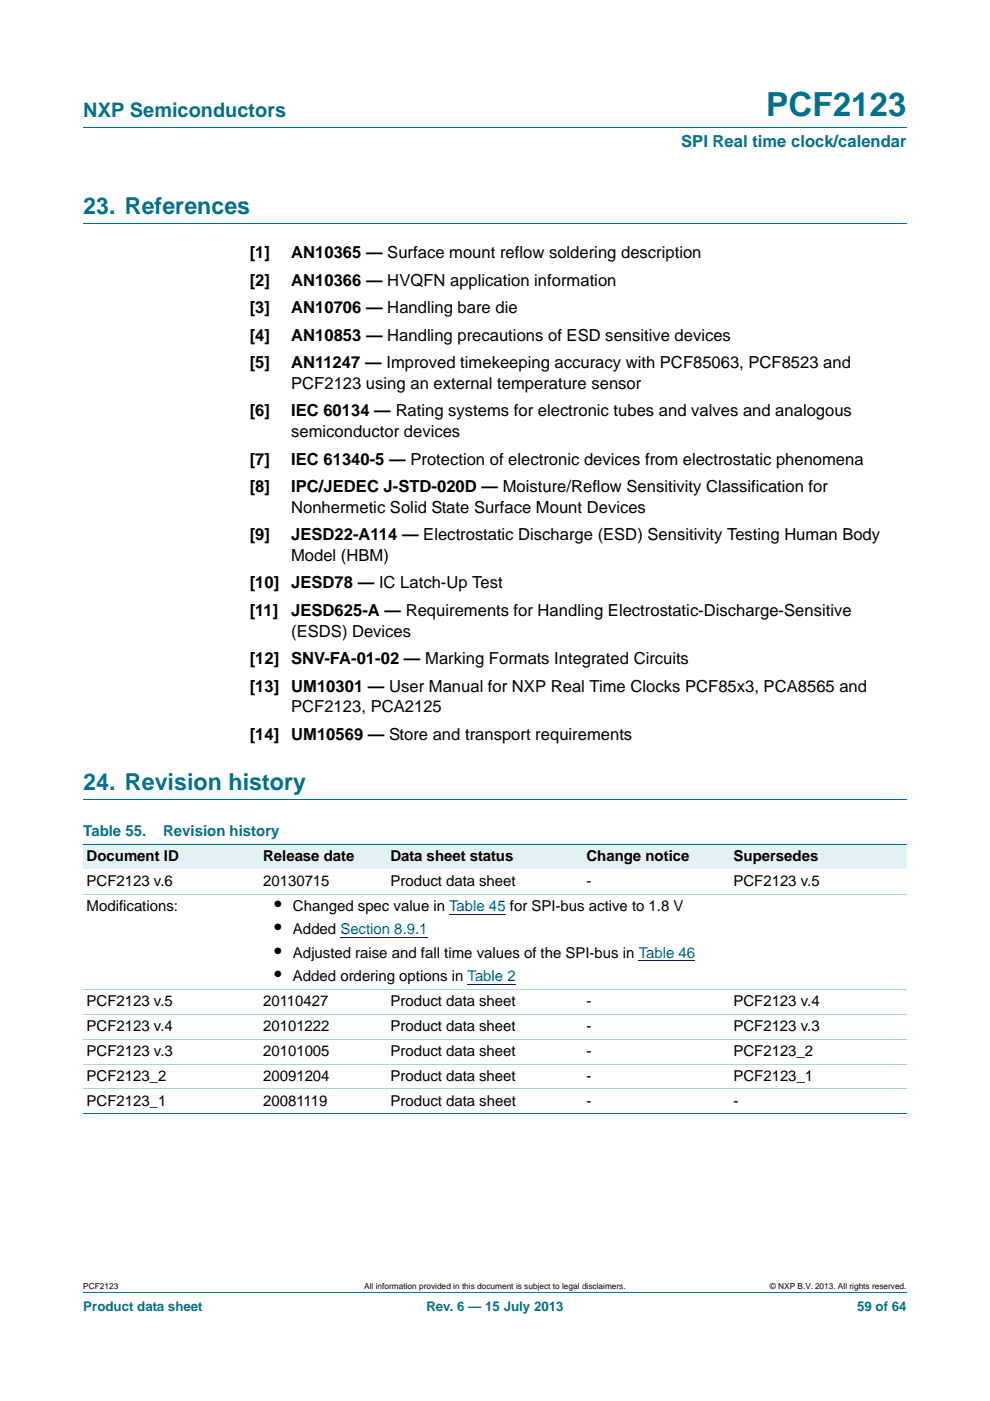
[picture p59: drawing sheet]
<svg xmlns="http://www.w3.org/2000/svg" width="210mm" height="297mm" viewBox="0 0 210 297" stroke-linecap="round" stroke-linejoin="round" font-family="sans-serif">
<defs><g id="words">
<text font-size="7" fill="#00718a" x="162.5" y="24.6">PCF2123</text>
<g font-size="4.9" fill="#00718a">
<text x="17.7" y="45.4">23. References</text>
<text x="17.7" y="167.5">24. Revision history</text>
</g>
<text font-size="4.2" fill="#00718a" x="17.7" y="24.9">NXP Semiconductors</text>
<g font-size="4.2">
<text x="58.2" y="193.1">•</text>
<text x="58.2" y="198.1">•</text>
<text x="58.2" y="203">•</text>
<text x="58.2" y="208">•</text>
</g>
<text font-size="3.5" fill="#00718a" x="144.5" y="31.1">SPI Real time clock/calendar</text>
<g font-size="3.5">
<text x="53" y="54.7">[1]</text>
<text x="61.8" y="54.7">AN10365 — Surface mount reflow soldering description</text>
<text x="53" y="60.6">[2]</text>
<text x="61.8" y="60.6">AN10366 — HVQFN application information</text>
<text x="53" y="66.4">[3]</text>
<text x="61.8" y="66.4">AN10706 — Handling bare die</text>
<text x="53" y="72.2">[4]</text>
<text x="61.8" y="72.2">AN10853 — Handling precautions of ESD sensitive devices</text>
<text x="53" y="78">[5]</text>
<text x="61.8" y="78">AN11247 — Improved timekeeping accuracy with PCF85063, PCF8523 and</text>
<text x="61.8" y="82.4">PCF2123 using an external temperature sensor</text>
<text x="53" y="88.3">[6]</text>
<text x="61.8" y="88.3">IEC 60134 — Rating systems for electronic tubes and valves and analogous</text>
<text x="61.8" y="92.7">semiconductor devices</text>
<text x="53" y="98.5">[7]</text>
<text x="61.8" y="98.5">IEC 61340-5 — Protection of electronic devices from electrostatic phenomena</text>
<text x="53" y="104.3">[8]</text>
<text x="61.8" y="104.3">IPC/JEDEC J-STD-020D — Moisture/Reflow Sensitivity Classification for</text>
<text x="61.8" y="108.7">Nonhermetic Solid State Surface Mount Devices</text>
<text x="53" y="114.5">[9]</text>
<text x="61.8" y="118.9">Model (HBM)</text>
<text x="61.8" y="114.5">JESD22-A114 — Electrostatic Discharge (ESD) Sensitivity Testing Human Body</text>
<text x="53" y="124.8">[10]</text>
<text x="61.8" y="124.8">JESD78 — IC Latch-Up Test</text>
<text x="53" y="130.6">[11]</text>
<text x="61.8" y="130.6">JESD625-A — Requirements for Handling Electrostatic-Discharge-Sensitive</text>
<text x="61.8" y="135">(ESDS) Devices</text>
<text x="53" y="140.8">[12]</text>
<text x="61.8" y="140.8">SNV-FA-01-02 — Marking Formats Integrated Circuits</text>
<text x="53" y="146.7">[13]</text>
<text x="61.8" y="146.7">UM10301 — User Manual for NXP Real Time Clocks PCF85x3, PCA8565 and</text>
<text x="61.8" y="151.1">PCF2123, PCA2125</text>
<text x="53" y="156.9">[14]</text>
<text x="61.8" y="156.9">UM10569 — Store and transport requirements</text>
</g>
<g font-size="3.2" fill="#00718a">
<text x="17.7" y="177.3">Table 55.</text>
<text x="34.6" y="177.3">Revision history</text>
</g>
<g font-size="3.2">
<text x="18.4" y="182.6">Document ID</text>
<text x="55.8" y="182.6">Release date</text>
<text x="82.8" y="182.6">Data sheet status</text>
<text x="124.4" y="182.6">Change notice</text>
<text x="155.6" y="182.6">Supersedes</text>
<text x="18.4" y="187.9">PCF2123 v.6</text>
<text x="55.8" y="187.9">20130715</text>
<text x="82.8" y="187.9">Product data sheet</text>
<text x="124.4" y="187.9">-</text>
<text x="155.6" y="187.9">PCF2123 v.5</text>
<text x="18.4" y="193.1">Modifications:</text>
<text x="62.1" y="193.1">Changed spec value in Table 45 for SPI-bus active to 1.8 V</text>
<text x="62.1" y="198.1">Added Section 8.9.1</text>
<text x="62.1" y="203">Adjusted raise and fall time values of the SPI-bus in Table 46</text>
<text x="62.1" y="208">Added ordering options in Table 2</text>
<text x="18.4" y="213.3">PCF2123 v.5</text>
<text x="55.8" y="213.3">20110427</text>
<text x="82.8" y="213.3">Product data sheet</text>
<text x="124.4" y="213.3">-</text>
<text x="155.6" y="213.3">PCF2123 v.4</text>
<text x="18.4" y="218.5">PCF2123 v.4</text>
<text x="55.8" y="218.5">20101222</text>
<text x="82.8" y="218.5">Product data sheet</text>
<text x="124.4" y="218.5">-</text>
<text x="155.6" y="218.5">PCF2123 v.3</text>
<text x="18.4" y="223.8">PCF2123 v.3</text>
<text x="55.8" y="223.8">20101005</text>
<text x="82.8" y="223.8">Product data sheet</text>
<text x="124.4" y="223.8">-</text>
<text x="155.6" y="223.8">PCF2123_2</text>
<text x="18.4" y="229.1">PCF2123_2</text>
<text x="55.8" y="229.1">20091204</text>
<text x="82.8" y="229.1">Product data sheet</text>
<text x="124.4" y="229.1">-</text>
<text x="155.6" y="229.1">PCF2123_1</text>
<text x="18.4" y="234.4">PCF2123_1</text>
<text x="55.8" y="234.4">20081119</text>
<text x="82.8" y="234.4">Product data sheet</text>
<text x="124.4" y="234.4">-</text>
<text x="155.6" y="234.4">-</text>
</g>
<g font-size="2.8" fill="#00718a">
<text x="17.7" y="277.9">Product data sheet</text>
<text x="90.4" y="277.9">Rev. 6 — 15 July 2013</text>
<text x="181.8" y="277.9">59 of 64</text>
</g>
<g font-size="1.8">
<text x="17.7" y="273.3">PCF2123</text>
<text x="77.3" y="273.3">All information provided in this document is subject to legal disclaimers.</text>
<text x="163.3" y="273.3">© NXP B.V. 2013. All rights reserved.</text>
</g>
</g></defs>
<path d="M17.7 27h174.6M17.7 47.4h174.6M17.7 169.5h174.6M17.7 273.9h174.6" fill="none" stroke="#00718a" stroke-width=".21"/>
<g fill="#e2f1f4">
<path d="M17.7 179h37.4v5.3h-37.4z"/>
<path d="M55.1 179h27v5.3h-27z"/>
<path d="M82.1 179h41.6v5.3h-41.6z"/>
<path d="M123.7 179h31.2v5.3h-31.2z"/>
<path d="M154.9 179h37.4v5.3h-37.4z"/>
</g>
<path d="M72.2 198.8h18.5M95.3 193.8h12M99.2 208.7h10.2M135.5 203.7h11.9" fill="none" stroke="#00f" stroke-width=".21"/>
<path d="M17.7 179h174.6M17.7 236.2h174.6" fill="none" stroke="#00718a" stroke-width=".21"/>
<path d="M17.7 189.6h174.6M17.7 209.7h174.6M17.7 215h174.6M17.7 220.3h174.6M17.7 225.6h174.6M17.7 230.9h174.6" fill="none" stroke="#a5d5dc" stroke-width=".21"/>
<use href="#words"/>
</svg>
